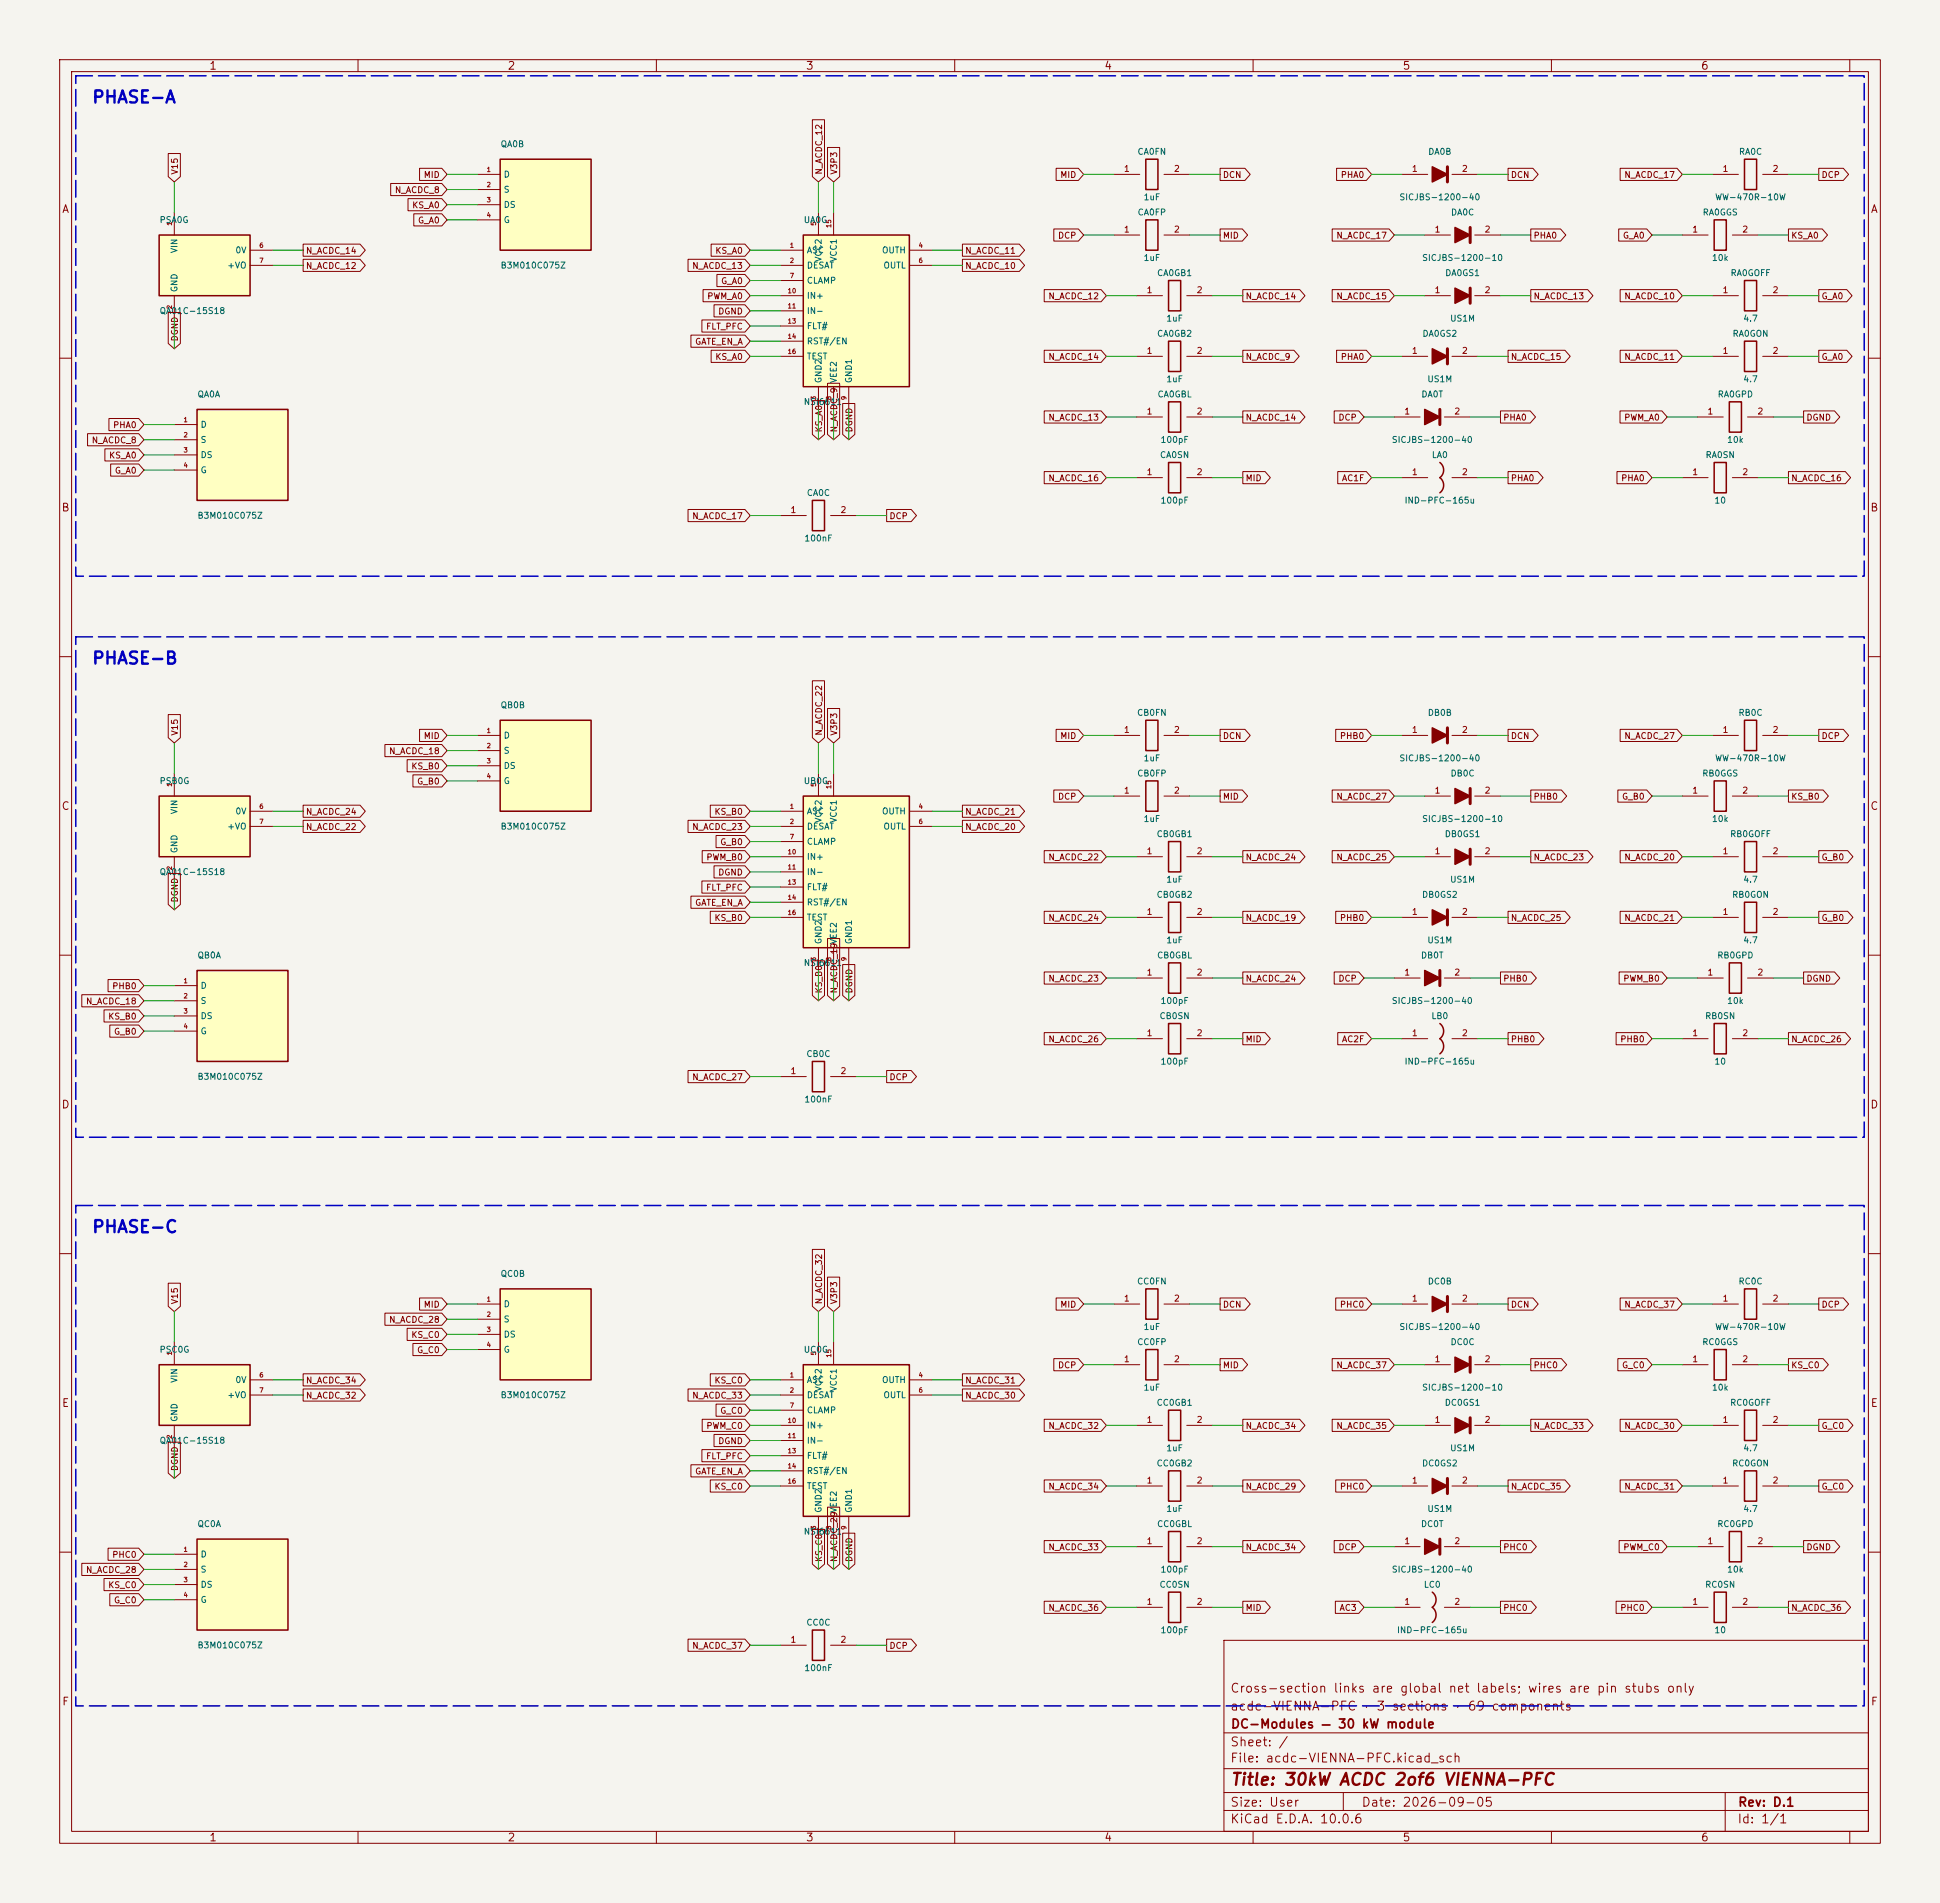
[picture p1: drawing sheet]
<svg xmlns="http://www.w3.org/2000/svg" width="325mm" height="319mm" viewBox="0 0 325 319" stroke-linecap="round" stroke-linejoin="round" font-family="sans-serif">
<defs><g id="words">
<g font-size="2" fill="#0000c2">
<text x="15.3" y="17.8">PHASE-A</text>
<text x="15.3" y="111.8">PHASE-B</text>
<text x="15.3" y="207">PHASE-C</text>
</g>
<text font-size="2" fill="#840000" x="206.1" y="299.6">Title: 30kW ACDC 2of6 VIENNA-PFC</text>
<g font-size="1.5" fill="#840000">
<text x="206.1" y="286.9">acdc-VIENNA-PFC · 3 sections · 69 components</text>
<text x="206.1" y="283.9">Cross-section links are global net labels; wires are pin stubs only</text>
<text x="206.1" y="292.9">Sheet: /</text>
<text x="206.2" y="289.9">DC-Modules — 30 kW module</text>
<text x="206.1" y="295.6">File: acdc-VIENNA-PFC.kicad_sch</text>
<text x="206.1" y="305.8">KiCad E.D.A. 10.0.6</text>
<text x="206.1" y="303">Size: User</text>
<text x="228.1" y="303">Date: 2026-09-05</text>
<text x="291.1" y="305.8">Id: 1/1</text>
<text x="291.2" y="303">Rev: D.1</text>
</g>
<g font-size="1.3" fill="#840000">
<text x="35" y="12">1</text>
<text x="85" y="12">2</text>
<text x="135" y="12">3</text>
<text x="185" y="12">4</text>
<text x="235" y="12">5</text>
<text x="285" y="12">6</text>
<text x="10.3" y="36">A</text>
<text x="313.4" y="36">A</text>
<text x="10.2" y="86">B</text>
<text x="313.3" y="86">B</text>
<text x="10.2" y="136">C</text>
<text x="313.3" y="136">C</text>
<text x="10.2" y="186">D</text>
<text x="313.3" y="186">D</text>
<text x="10.3" y="236">E</text>
<text x="313.4" y="236">E</text>
<text x="10.3" y="286">F</text>
<text x="313.4" y="286">F</text>
<text x="35" y="308.8">1</text>
<text x="85" y="308.8">2</text>
<text x="135" y="308.8">3</text>
<text x="185" y="308.8">4</text>
<text x="235" y="308.8">5</text>
<text x="285" y="308.8">6</text>
</g>
<g font-size="1" fill="#840000">
<text x="30.1" y="29.3" transform="rotate(-90 30.1 29.3)">V15</text>
<text x="138" y="29.3" transform="rotate(-90 138 29.3)">N_ACDC_12</text>
<text x="140.5" y="29.3" transform="rotate(-90 140.5 29.3)">V3P3</text>
<text x="66.1" y="32.6">N_ACDC_8</text>
<text x="69" y="35.1">KS_A0</text>
<text x="70.9" y="30.1">MID</text>
<text x="177.6" y="30.1">MID</text>
<text x="204.8" y="30.1">DCN</text>
<text x="224.6" y="30.1">PHA0</text>
<text x="253.1" y="30.1">DCN</text>
<text x="272.1" y="30.1">N_ACDC_17</text>
<text x="305.2" y="30.1">DCP</text>
<text x="70" y="37.7">G_A0</text>
<text x="177.2" y="40.2">DCP</text>
<text x="204.8" y="40.2">MID</text>
<text x="223.9" y="40.2">N_ACDC_17</text>
<text x="256.9" y="40.2">PHA0</text>
<text x="271.9" y="40.2">G_A0</text>
<text x="300.1" y="40.2">KS_A0</text>
<text x="51.2" y="45.3">N_ACDC_12</text>
<text x="51.2" y="42.8">N_ACDC_14</text>
<text x="115.9" y="45.3">N_ACDC_13</text>
<text x="119.8" y="42.8">KS_A0</text>
<text x="120.8" y="47.8">G_A0</text>
<text x="161.7" y="45.3">N_ACDC_10</text>
<text x="161.7" y="42.8">N_ACDC_11</text>
<text x="118.4" y="50.4">PWM_A0</text>
<text x="120.3" y="52.9">DGND</text>
<text x="175.6" y="50.4">N_ACDC_12</text>
<text x="208.7" y="50.4">N_ACDC_14</text>
<text x="223.9" y="50.4">N_ACDC_15</text>
<text x="256.9" y="50.4">N_ACDC_13</text>
<text x="272.1" y="50.4">N_ACDC_10</text>
<text x="305.2" y="50.4">G_A0</text>
<text x="30.1" y="57.3" transform="rotate(-90 30.1 57.3)">DGND</text>
<text x="116.4" y="58">GATE_EN_A</text>
<text x="118.2" y="55.5">FLT_PFC</text>
<text x="119.8" y="60.5">KS_A0</text>
<text x="175.6" y="60.5">N_ACDC_14</text>
<text x="208.7" y="60.5">N_ACDC_9</text>
<text x="224.6" y="60.5">PHA0</text>
<text x="253.1" y="60.5">N_ACDC_15</text>
<text x="272.1" y="60.5">N_ACDC_11</text>
<text x="305.2" y="60.5">G_A0</text>
<text x="18.9" y="72">PHA0</text>
<text x="175.6" y="70.7">N_ACDC_13</text>
<text x="208.7" y="70.7">N_ACDC_14</text>
<text x="224.2" y="70.7">DCP</text>
<text x="251.8" y="70.7">PHA0</text>
<text x="272.1" y="70.7">PWM_A0</text>
<text x="302.6" y="70.7">DGND</text>
<text x="15.3" y="74.5">N_ACDC_8</text>
<text x="18.2" y="77">KS_A0</text>
<text x="138" y="72.5" transform="rotate(-90 138 72.5)">KS_A0</text>
<text x="140.5" y="72.5" transform="rotate(-90 140.5 72.5)">N_ACDC_9</text>
<text x="143.1" y="72.5" transform="rotate(-90 143.1 72.5)">DGND</text>
<text x="19.2" y="79.6">G_A0</text>
<text x="175.6" y="80.9">N_ACDC_16</text>
<text x="208.7" y="80.9">MID</text>
<text x="224.8" y="80.9">AC1F</text>
<text x="253.1" y="80.9">PHA0</text>
<text x="271.6" y="80.9">PHA0</text>
<text x="300.1" y="80.9">N_ACDC_16</text>
<text x="115.9" y="87.2">N_ACDC_17</text>
<text x="149" y="87.2">DCP</text>
<text x="30.1" y="123.3" transform="rotate(-90 30.1 123.3)">V15</text>
<text x="70.9" y="124">MID</text>
<text x="138" y="123.3" transform="rotate(-90 138 123.3)">N_ACDC_22</text>
<text x="140.5" y="123.3" transform="rotate(-90 140.5 123.3)">V3P3</text>
<text x="177.6" y="124">MID</text>
<text x="204.8" y="124">DCN</text>
<text x="224.5" y="124">PHB0</text>
<text x="253.1" y="124">DCN</text>
<text x="272.1" y="124">N_ACDC_27</text>
<text x="305.2" y="124">DCP</text>
<text x="65.1" y="126.6">N_ACDC_18</text>
<text x="68.8" y="129.1">KS_B0</text>
<text x="69.8" y="131.7">G_B0</text>
<text x="51.2" y="136.7">N_ACDC_24</text>
<text x="119.6" y="136.7">KS_B0</text>
<text x="161.7" y="136.7">N_ACDC_21</text>
<text x="177.2" y="134.2">DCP</text>
<text x="204.8" y="134.2">MID</text>
<text x="223.9" y="134.2">N_ACDC_27</text>
<text x="256.9" y="134.2">PHB0</text>
<text x="271.7" y="134.2">G_B0</text>
<text x="300.1" y="134.2">KS_B0</text>
<text x="51.2" y="139.3">N_ACDC_22</text>
<text x="115.9" y="139.3">N_ACDC_23</text>
<text x="120.6" y="141.8">G_B0</text>
<text x="161.7" y="139.3">N_ACDC_20</text>
<text x="118.2" y="149.4">FLT_PFC</text>
<text x="118.3" y="144.4">PWM_B0</text>
<text x="120.3" y="146.9">DGND</text>
<text x="175.6" y="144.4">N_ACDC_22</text>
<text x="208.7" y="144.4">N_ACDC_24</text>
<text x="223.9" y="144.4">N_ACDC_25</text>
<text x="256.9" y="144.4">N_ACDC_23</text>
<text x="272.1" y="144.4">N_ACDC_20</text>
<text x="305.2" y="144.4">G_B0</text>
<text x="30.1" y="151.3" transform="rotate(-90 30.1 151.3)">DGND</text>
<text x="116.4" y="152">GATE_EN_A</text>
<text x="119.6" y="154.5">KS_B0</text>
<text x="175.6" y="154.5">N_ACDC_24</text>
<text x="208.7" y="154.5">N_ACDC_19</text>
<text x="224.5" y="154.5">PHB0</text>
<text x="253.1" y="154.5">N_ACDC_25</text>
<text x="272.1" y="154.5">N_ACDC_21</text>
<text x="305.2" y="154.5">G_B0</text>
<text x="18.7" y="165.9">PHB0</text>
<text x="138" y="166.5" transform="rotate(-90 138 166.5)">KS_B0</text>
<text x="140.5" y="166.5" transform="rotate(-90 140.5 166.5)">N_ACDC_19VEE2</text>
<text x="143.1" y="166.5" transform="rotate(-90 143.1 166.5)">DGND</text>
<text x="175.6" y="164.7">N_ACDC_23</text>
<text x="208.7" y="164.7">N_ACDC_24</text>
<text x="224.2" y="164.7">DCP</text>
<text x="251.8" y="164.7">PHB0</text>
<text x="272" y="164.7">PWM_B0</text>
<text x="302.6" y="164.7">DGND</text>
<text x="14.3" y="168.5">N_ACDC_18</text>
<text x="18" y="171">KS_B0</text>
<text x="19" y="173.6">G_B0</text>
<text x="175.6" y="174.8">N_ACDC_26</text>
<text x="208.7" y="174.8">MID</text>
<text x="224.8" y="174.8">AC2F</text>
<text x="253.1" y="174.8">PHB0</text>
<text x="271.5" y="174.8">PHB0</text>
<text x="300.1" y="174.8">N_ACDC_26</text>
<text x="115.9" y="181.2">N_ACDC_27</text>
<text x="149" y="181.2">DCP</text>
<text x="30.1" y="218.6" transform="rotate(-90 30.1 218.6)">V15</text>
<text x="65.1" y="221.8">N_ACDC_28</text>
<text x="70.9" y="219.3">MID</text>
<text x="138" y="218.6" transform="rotate(-90 138 218.6)">N_ACDC_32</text>
<text x="140.5" y="218.6" transform="rotate(-90 140.5 218.6)">V3P3</text>
<text x="177.6" y="219.3">MID</text>
<text x="204.8" y="219.3">DCN</text>
<text x="224.5" y="219.3">PHC0</text>
<text x="253.1" y="219.3">DCN</text>
<text x="272.1" y="219.3">N_ACDC_37</text>
<text x="305.2" y="219.3">DCP</text>
<text x="68.8" y="224.4">KS_C0</text>
<text x="69.8" y="226.9">G_C0</text>
<text x="51.2" y="232">N_ACDC_34</text>
<text x="119.6" y="232">KS_C0</text>
<text x="161.7" y="232">N_ACDC_31</text>
<text x="177.2" y="229.4">DCP</text>
<text x="204.8" y="229.4">MID</text>
<text x="223.9" y="229.4">N_ACDC_37</text>
<text x="256.9" y="229.4">PHC0</text>
<text x="271.7" y="229.4">G_C0</text>
<text x="300.1" y="229.4">KS_C0</text>
<text x="51.2" y="234.5">N_ACDC_32</text>
<text x="115.9" y="234.5">N_ACDC_33</text>
<text x="118.3" y="239.6">PWM_C0</text>
<text x="120.6" y="237.1">G_C0</text>
<text x="161.7" y="234.5">N_ACDC_30</text>
<text x="175.6" y="239.6">N_ACDC_32</text>
<text x="208.7" y="239.6">N_ACDC_34</text>
<text x="223.9" y="239.6">N_ACDC_35</text>
<text x="256.9" y="239.6">N_ACDC_33</text>
<text x="272.1" y="239.6">N_ACDC_30</text>
<text x="305.2" y="239.6">G_C0</text>
<text x="118.2" y="244.7">FLT_PFC</text>
<text x="120.3" y="242.1">DGND</text>
<text x="30.1" y="246.5" transform="rotate(-90 30.1 246.5)">DGND</text>
<text x="116.4" y="247.2">GATE_EN_A</text>
<text x="119.6" y="249.8">KS_C0</text>
<text x="175.6" y="249.8">N_ACDC_34</text>
<text x="208.7" y="249.8">N_ACDC_29</text>
<text x="224.5" y="249.8">PHC0</text>
<text x="253.1" y="249.8">N_ACDC_35</text>
<text x="272.1" y="249.8">N_ACDC_31</text>
<text x="305.2" y="249.8">G_C0</text>
<text x="14.3" y="263.7">N_ACDC_28</text>
<text x="18.7" y="261.2">PHC0</text>
<text x="138" y="261.7" transform="rotate(-90 138 261.7)">KS_C0</text>
<text x="140.5" y="261.7" transform="rotate(-90 140.5 261.7)">N_ACDC_29VEE2</text>
<text x="143.1" y="261.7" transform="rotate(-90 143.1 261.7)">DGND</text>
<text x="175.6" y="259.9">N_ACDC_33</text>
<text x="208.7" y="259.9">N_ACDC_34</text>
<text x="224.2" y="259.9">DCP</text>
<text x="251.8" y="259.9">PHC0</text>
<text x="272" y="259.9">PWM_C0</text>
<text x="302.6" y="259.9">DGND</text>
<text x="18" y="266.3">KS_C0</text>
<text x="19" y="268.8">G_C0</text>
<text x="175.6" y="270.1">N_ACDC_36</text>
<text x="208.7" y="270.1">MID</text>
<text x="224.4" y="270.1">AC3</text>
<text x="251.8" y="270.1">PHC0</text>
<text x="271.5" y="270.1">PHC0</text>
<text x="300.1" y="270.1">N_ACDC_36</text>
<text x="115.9" y="276.4">N_ACDC_37</text>
<text x="149" y="276.4">DCP</text>
</g>
<g font-size="1" fill="#006464">
<text x="83.8" y="24.9">QA0B</text>
<text x="84.3" y="30">D</text>
<text x="190.5" y="26.2">CA0FN</text>
<text x="239.3" y="26.2">DA0B</text>
<text x="291.3" y="26.2">RA0C</text>
<text x="84.3" y="32.5">S</text>
<text x="84.3" y="35.1">DS</text>
<text x="191.6" y="33.8">1uF</text>
<text x="234.4" y="33.8">SICJBS-1200-40</text>
<text x="287.3" y="33.8">WW-470R-10W</text>
<text x="26.7" y="37.6">PSA0G</text>
<text x="84.3" y="37.6">G</text>
<text x="134.6" y="37.6">UA0G</text>
<text x="190.6" y="36.3">CA0FP</text>
<text x="243.1" y="36.3">DA0C</text>
<text x="285.3" y="36.3">RA0GGS</text>
<text x="30" y="42.5" transform="rotate(-90 30 42.5)">VIN</text>
<text x="38" y="45.2">+VO</text>
<text x="39.4" y="42.7">0V</text>
<text x="83.8" y="45.2">B3M010C075Z</text>
<text x="135.1" y="42.7">ASC</text>
<text x="135.1" y="45.2">DESAT</text>
<text x="135.1" y="47.8">CLAMP</text>
<text x="137.9" y="44" transform="rotate(-90 137.9 44)">VCC2</text>
<text x="140.5" y="44" transform="rotate(-90 140.5 44)">VCC1</text>
<text x="147.7" y="42.7">OUTH</text>
<text x="148" y="45.2">OUTL</text>
<text x="191.6" y="43.9">1uF</text>
<text x="193.8" y="46.5">CA0GB1</text>
<text x="238.2" y="43.9">SICJBS-1200-10</text>
<text x="242.1" y="46.5">DA0GS1</text>
<text x="286.8" y="43.9">10k</text>
<text x="289.9" y="46.5">RA0GOFF</text>
<text x="26.7" y="52.8">QA01C-15S18</text>
<text x="30" y="49" transform="rotate(-90 30 49)">GND</text>
<text x="135.1" y="50.3">IN+</text>
<text x="135.1" y="52.8">IN-</text>
<text x="135.1" y="55.4">FLT#</text>
<text x="135.1" y="57.9">RST#/EN</text>
<text x="193.8" y="56.6">CA0GB2</text>
<text x="195.4" y="54.1">1uF</text>
<text x="238.3" y="56.6">DA0GS2</text>
<text x="242.9" y="54.1">US1M</text>
<text x="290.3" y="56.6">RA0GON</text>
<text x="292.1" y="54.1">4.7</text>
<text x="135.1" y="60.5">TEST</text>
<text x="137.9" y="64.3" transform="rotate(-90 137.9 64.3)">GND2</text>
<text x="140.5" y="64.3" transform="rotate(-90 140.5 64.3)">VEE2</text>
<text x="143" y="64.3" transform="rotate(-90 143 64.3)">GND1</text>
<text x="195.4" y="64.3">1uF</text>
<text x="239.1" y="64.3">US1M</text>
<text x="292.1" y="64.3">4.7</text>
<text x="33" y="66.8">QA0A</text>
<text x="33.5" y="71.9">D</text>
<text x="134.6" y="68.1">NSI6611</text>
<text x="193.9" y="66.8">CA0GBL</text>
<text x="238.1" y="66.8">DA0T</text>
<text x="287.8" y="66.8">RA0GPD</text>
<text x="33.5" y="74.4">S</text>
<text x="33.5" y="77">DS</text>
<text x="194.3" y="77">CA0SN</text>
<text x="194.4" y="74.4">100pF</text>
<text x="233.2" y="74.4">SICJBS-1200-40</text>
<text x="239.9" y="77">LA0</text>
<text x="285.7" y="77">RA0SN</text>
<text x="289.3" y="74.4">10k</text>
<text x="33.5" y="79.5">G</text>
<text x="135.1" y="83.3">CA0C</text>
<text x="33" y="87.1">B3M010C075Z</text>
<text x="194.4" y="84.6">100pF</text>
<text x="235.3" y="84.6">IND-PFC-165u</text>
<text x="287.2" y="84.6">10</text>
<text x="134.7" y="90.9">100nF</text>
<text x="83.8" y="118.9">QB0B</text>
<text x="84.3" y="124">D</text>
<text x="190.5" y="120.1">CB0FN</text>
<text x="239.2" y="120.1">DB0B</text>
<text x="291.3" y="120.1">RB0C</text>
<text x="26.7" y="131.6">PSB0G</text>
<text x="84.3" y="126.5">S</text>
<text x="84.3" y="129">DS</text>
<text x="84.3" y="131.6">G</text>
<text x="134.6" y="131.6">UB0G</text>
<text x="190.5" y="130.3">CB0FP</text>
<text x="191.6" y="127.8">1uF</text>
<text x="234.4" y="127.8">SICJBS-1200-40</text>
<text x="243" y="130.3">DB0C</text>
<text x="285.2" y="130.3">RB0GGS</text>
<text x="287.3" y="127.8">WW-470R-10W</text>
<text x="30" y="136.5" transform="rotate(-90 30 136.5)">VIN</text>
<text x="39.4" y="136.7">0V</text>
<text x="135.1" y="136.7">ASC</text>
<text x="137.9" y="137.9" transform="rotate(-90 137.9 137.9)">VCC2</text>
<text x="140.5" y="137.9" transform="rotate(-90 140.5 137.9)">VCC1</text>
<text x="147.7" y="136.7">OUTH</text>
<text x="191.6" y="137.9">1uF</text>
<text x="238.2" y="137.9">SICJBS-1200-10</text>
<text x="286.8" y="137.9">10k</text>
<text x="30" y="143" transform="rotate(-90 30 143)">GND</text>
<text x="38" y="139.2">+VO</text>
<text x="83.8" y="139.2">B3M010C075Z</text>
<text x="135.1" y="139.2">DESAT</text>
<text x="135.1" y="141.7">CLAMP</text>
<text x="148" y="139.2">OUTL</text>
<text x="193.7" y="140.5">CB0GB1</text>
<text x="242" y="140.5">DB0GS1</text>
<text x="289.9" y="140.5">RB0GOFF</text>
<text x="26.7" y="146.8">QA01C-15S18</text>
<text x="135.1" y="144.3">IN+</text>
<text x="135.1" y="146.8">IN-</text>
<text x="135.1" y="149.4">FLT#</text>
<text x="195.4" y="148.1">1uF</text>
<text x="242.9" y="148.1">US1M</text>
<text x="292.1" y="148.1">4.7</text>
<text x="135.1" y="151.9">RST#/EN</text>
<text x="135.1" y="154.4">TEST</text>
<text x="193.7" y="150.6">CB0GB2</text>
<text x="238.2" y="150.6">DB0GS2</text>
<text x="290.2" y="150.6">RB0GON</text>
<text x="33" y="160.8">QB0A</text>
<text x="137.9" y="158.2" transform="rotate(-90 137.9 158.2)">GND2</text>
<text x="143" y="158.2" transform="rotate(-90 143 158.2)">GND1</text>
<text x="193.8" y="160.8">CB0GBL</text>
<text x="195.4" y="158.2">1uF</text>
<text x="238" y="160.8">DB0T</text>
<text x="239.1" y="158.2">US1M</text>
<text x="287.7" y="160.8">RB0GPD</text>
<text x="292.1" y="158.2">4.7</text>
<text x="33.5" y="165.9">D</text>
<text x="134.6" y="162.1">NSI6611</text>
<text x="33.5" y="168.4">S</text>
<text x="33.5" y="170.9">DS</text>
<text x="33.5" y="173.5">G</text>
<text x="194.2" y="170.9">CB0SN</text>
<text x="194.4" y="168.4">100pF</text>
<text x="233.2" y="168.4">SICJBS-1200-40</text>
<text x="239.8" y="170.9">LB0</text>
<text x="285.7" y="170.9">RB0SN</text>
<text x="289.3" y="168.4">10k</text>
<text x="135.1" y="177.3">CB0C</text>
<text x="194.4" y="178.6">100pF</text>
<text x="235.3" y="178.6">IND-PFC-165u</text>
<text x="287.2" y="178.6">10</text>
<text x="33" y="181.1">B3M010C075Z</text>
<text x="134.7" y="184.9">100nF</text>
<text x="83.8" y="214.1">QC0B</text>
<text x="190.5" y="215.4">CC0FN</text>
<text x="239.2" y="215.4">DC0B</text>
<text x="291.3" y="215.4">RC0C</text>
<text x="84.3" y="219.2">D</text>
<text x="84.3" y="221.7">S</text>
<text x="26.7" y="226.8">PSC0G</text>
<text x="84.3" y="224.3">DS</text>
<text x="84.3" y="226.8">G</text>
<text x="134.6" y="226.8">UC0G</text>
<text x="190.5" y="225.6">CC0FP</text>
<text x="191.6" y="223">1uF</text>
<text x="234.4" y="223">SICJBS-1200-40</text>
<text x="243" y="225.6">DC0C</text>
<text x="285.2" y="225.6">RC0GGS</text>
<text x="287.3" y="223">WW-470R-10W</text>
<text x="30" y="231.7" transform="rotate(-90 30 231.7)">VIN</text>
<text x="39.4" y="231.9">0V</text>
<text x="135.1" y="231.9">ASC</text>
<text x="137.9" y="233.2" transform="rotate(-90 137.9 233.2)">VCC2</text>
<text x="140.5" y="233.2" transform="rotate(-90 140.5 233.2)">VCC1</text>
<text x="147.7" y="231.9">OUTH</text>
<text x="191.6" y="233.2">1uF</text>
<text x="238.2" y="233.2">SICJBS-1200-10</text>
<text x="286.8" y="233.2">10k</text>
<text x="30" y="238.3" transform="rotate(-90 30 238.3)">GND</text>
<text x="38" y="234.4">+VO</text>
<text x="83.8" y="234.4">B3M010C075Z</text>
<text x="135.1" y="234.4">DESAT</text>
<text x="135.1" y="237">CLAMP</text>
<text x="135.1" y="239.5">IN+</text>
<text x="148" y="234.4">OUTL</text>
<text x="193.7" y="235.7">CC0GB1</text>
<text x="242" y="235.7">DC0GS1</text>
<text x="289.9" y="235.7">RC0GOFF</text>
<text x="26.7" y="242.1">QA01C-15S18</text>
<text x="135.1" y="242.1">IN-</text>
<text x="135.1" y="244.6">FLT#</text>
<text x="193.7" y="245.9">CC0GB2</text>
<text x="195.4" y="243.3">1uF</text>
<text x="238.2" y="245.9">DC0GS2</text>
<text x="242.9" y="243.3">US1M</text>
<text x="290.2" y="245.9">RC0GON</text>
<text x="292.1" y="243.3">4.7</text>
<text x="135.1" y="247.1">RST#/EN</text>
<text x="135.1" y="249.7">TEST</text>
<text x="33" y="256">QC0A</text>
<text x="134.6" y="257.3">NSI6611</text>
<text x="137.9" y="253.5" transform="rotate(-90 137.9 253.5)">GND2</text>
<text x="143" y="253.5" transform="rotate(-90 143 253.5)">GND1</text>
<text x="193.8" y="256">CC0GBL</text>
<text x="195.4" y="253.5">1uF</text>
<text x="238" y="256">DC0T</text>
<text x="239.1" y="253.5">US1M</text>
<text x="287.7" y="256">RC0GPD</text>
<text x="292.1" y="253.5">4.7</text>
<text x="33.5" y="261.1">D</text>
<text x="33.5" y="263.7">S</text>
<text x="194.4" y="263.7">100pF</text>
<text x="233.2" y="263.7">SICJBS-1200-40</text>
<text x="289.3" y="263.7">10k</text>
<text x="33.5" y="266.2">DS</text>
<text x="33.5" y="268.7">G</text>
<text x="194.2" y="266.2">CC0SN</text>
<text x="238.5" y="266.2">LC0</text>
<text x="285.7" y="266.2">RC0SN</text>
<text x="135.1" y="272.5">CC0C</text>
<text x="194.4" y="273.8">100pF</text>
<text x="234" y="273.8">IND-PFC-165u</text>
<text x="287.2" y="273.8">10</text>
<text x="33" y="276.4">B3M010C075Z</text>
<text x="134.7" y="280.2">100nF</text>
</g>
<g font-size="1" fill="#a90000">
<text x="188.3" y="29">1</text>
<text x="196.6" y="29">2</text>
<text x="236.5" y="29">1</text>
<text x="244.9" y="29">2</text>
<text x="288.6" y="29">1</text>
<text x="297" y="29">2</text>
<text x="188.3" y="39.2">1</text>
<text x="196.6" y="39.2">2</text>
<text x="240.3" y="39.2">1</text>
<text x="248.7" y="39.2">2</text>
<text x="283.5" y="39.2">1</text>
<text x="291.9" y="39.2">2</text>
<text x="192.1" y="49.3">1</text>
<text x="200.5" y="49.3">2</text>
<text x="240.3" y="49.3">1</text>
<text x="248.7" y="49.3">2</text>
<text x="288.6" y="49.3">1</text>
<text x="297" y="49.3">2</text>
<text x="192.1" y="59.5">1</text>
<text x="200.5" y="59.5">2</text>
<text x="236.5" y="59.5">1</text>
<text x="244.9" y="59.5">2</text>
<text x="288.6" y="59.5">1</text>
<text x="297" y="59.5">2</text>
<text x="192.1" y="69.7">1</text>
<text x="200.5" y="69.7">2</text>
<text x="235.3" y="69.7">1</text>
<text x="243.6" y="69.7">2</text>
<text x="286.1" y="69.7">1</text>
<text x="294.4" y="69.7">2</text>
<text x="192.1" y="79.8">1</text>
<text x="200.5" y="79.8">2</text>
<text x="236.5" y="79.8">1</text>
<text x="244.9" y="79.8">2</text>
<text x="283.5" y="79.8">1</text>
<text x="291.9" y="79.8">2</text>
<text x="132.4" y="86.2">1</text>
<text x="140.8" y="86.2">2</text>
<text x="188.3" y="123">1</text>
<text x="196.6" y="123">2</text>
<text x="236.5" y="123">1</text>
<text x="244.9" y="123">2</text>
<text x="288.6" y="123">1</text>
<text x="297" y="123">2</text>
<text x="188.3" y="133.2">1</text>
<text x="196.6" y="133.2">2</text>
<text x="240.3" y="133.2">1</text>
<text x="248.7" y="133.2">2</text>
<text x="283.5" y="133.2">1</text>
<text x="291.9" y="133.2">2</text>
<text x="192.1" y="143.3">1</text>
<text x="200.5" y="143.3">2</text>
<text x="240.3" y="143.3">1</text>
<text x="248.7" y="143.3">2</text>
<text x="288.6" y="143.3">1</text>
<text x="297" y="143.3">2</text>
<text x="192.1" y="153.5">1</text>
<text x="200.5" y="153.5">2</text>
<text x="236.5" y="153.5">1</text>
<text x="244.9" y="153.5">2</text>
<text x="288.6" y="153.5">1</text>
<text x="297" y="153.5">2</text>
<text x="192.1" y="163.6">1</text>
<text x="200.5" y="163.6">2</text>
<text x="235.3" y="163.6">1</text>
<text x="243.6" y="163.6">2</text>
<text x="286.1" y="163.6">1</text>
<text x="294.4" y="163.6">2</text>
<text x="192.1" y="173.8">1</text>
<text x="200.5" y="173.8">2</text>
<text x="236.5" y="173.8">1</text>
<text x="244.9" y="173.8">2</text>
<text x="283.5" y="173.8">1</text>
<text x="291.9" y="173.8">2</text>
<text x="132.4" y="180.2">1</text>
<text x="140.8" y="180.2">2</text>
<text x="188.3" y="218.3">1</text>
<text x="196.6" y="218.3">2</text>
<text x="236.5" y="218.3">1</text>
<text x="244.9" y="218.3">2</text>
<text x="288.6" y="218.3">1</text>
<text x="297" y="218.3">2</text>
<text x="188.3" y="228.4">1</text>
<text x="196.6" y="228.4">2</text>
<text x="240.3" y="228.4">1</text>
<text x="248.7" y="228.4">2</text>
<text x="283.5" y="228.4">1</text>
<text x="291.9" y="228.4">2</text>
<text x="192.1" y="238.6">1</text>
<text x="200.5" y="238.6">2</text>
<text x="240.3" y="238.6">1</text>
<text x="248.7" y="238.6">2</text>
<text x="288.6" y="238.6">1</text>
<text x="297" y="238.6">2</text>
<text x="192.1" y="248.7">1</text>
<text x="200.5" y="248.7">2</text>
<text x="236.5" y="248.7">1</text>
<text x="244.9" y="248.7">2</text>
<text x="288.6" y="248.7">1</text>
<text x="297" y="248.7">2</text>
<text x="192.1" y="258.9">1</text>
<text x="200.5" y="258.9">2</text>
<text x="235.3" y="258.9">1</text>
<text x="243.6" y="258.9">2</text>
<text x="286.1" y="258.9">1</text>
<text x="294.4" y="258.9">2</text>
<text x="192.1" y="269.1">1</text>
<text x="200.5" y="269.1">2</text>
<text x="235.3" y="269.1">1</text>
<text x="243.6" y="269.1">2</text>
<text x="283.5" y="269.1">1</text>
<text x="291.9" y="269.1">2</text>
<text x="132.4" y="275.4">1</text>
<text x="140.8" y="275.4">2</text>
</g>
<g font-size=".8" fill="#a90000">
<text x="81.5" y="29">1</text>
<text x="81.5" y="31.5">2</text>
<text x="81.5" y="34.1">3</text>
<text x="29" y="37.9" transform="rotate(-90 29 37.9)">1</text>
<text x="43.4" y="41.7">6</text>
<text x="81.5" y="36.6">4</text>
<text x="132.3" y="41.7">1</text>
<text x="136.9" y="37.9" transform="rotate(-90 136.9 37.9)">5</text>
<text x="139.5" y="38.3" transform="rotate(-90 139.5 38.3)">15</text>
<text x="153.9" y="41.7">4</text>
<text x="43.4" y="44.2">7</text>
<text x="132.3" y="44.2">2</text>
<text x="132.3" y="46.8">7</text>
<text x="153.9" y="44.2">6</text>
<text x="29" y="51.9" transform="rotate(-90 29 51.9)">2</text>
<text x="131.9" y="49.3">10</text>
<text x="131.9" y="51.8">11</text>
<text x="131.9" y="54.4">13</text>
<text x="131.9" y="56.9">14</text>
<text x="131.9" y="59.5">16</text>
<text x="30.7" y="70.9">1</text>
<text x="136.9" y="67.1" transform="rotate(-90 136.9 67.1)">3</text>
<text x="139.5" y="67.1" transform="rotate(-90 139.5 67.1)">8</text>
<text x="142" y="67.1" transform="rotate(-90 142 67.1)">9</text>
<text x="30.7" y="73.4">2</text>
<text x="30.7" y="76">3</text>
<text x="30.7" y="78.5">4</text>
<text x="81.5" y="123">1</text>
<text x="81.5" y="125.5">2</text>
<text x="29" y="131.9" transform="rotate(-90 29 131.9)">1</text>
<text x="81.5" y="128">3</text>
<text x="81.5" y="130.6">4</text>
<text x="136.9" y="131.9" transform="rotate(-90 136.9 131.9)">5</text>
<text x="43.4" y="135.7">6</text>
<text x="132.3" y="135.7">1</text>
<text x="139.5" y="132.2" transform="rotate(-90 139.5 132.2)">15</text>
<text x="153.9" y="135.7">4</text>
<text x="43.4" y="138.2">7</text>
<text x="131.9" y="143.3">10</text>
<text x="132.3" y="138.2">2</text>
<text x="132.3" y="140.7">7</text>
<text x="153.9" y="138.2">6</text>
<text x="29" y="145.9" transform="rotate(-90 29 145.9)">2</text>
<text x="131.9" y="145.8">11</text>
<text x="131.9" y="148.4">13</text>
<text x="131.9" y="150.9">14</text>
<text x="131.9" y="153.4">16</text>
<text x="136.9" y="161.1" transform="rotate(-90 136.9 161.1)">3</text>
<text x="139.5" y="161.1" transform="rotate(-90 139.5 161.1)">8</text>
<text x="142" y="161.1" transform="rotate(-90 142 161.1)">9</text>
<text x="30.7" y="164.9">1</text>
<text x="30.7" y="167.4">2</text>
<text x="30.7" y="170">3</text>
<text x="30.7" y="172.5">4</text>
<text x="81.5" y="218.2">1</text>
<text x="81.5" y="220.8">2</text>
<text x="29" y="227.1" transform="rotate(-90 29 227.1)">1</text>
<text x="81.5" y="223.3">3</text>
<text x="81.5" y="225.8">4</text>
<text x="136.9" y="227.1" transform="rotate(-90 136.9 227.1)">5</text>
<text x="139.5" y="227.5" transform="rotate(-90 139.5 227.5)">15</text>
<text x="43.4" y="230.9">6</text>
<text x="43.4" y="233.5">7</text>
<text x="132.3" y="230.9">1</text>
<text x="132.3" y="233.5">2</text>
<text x="153.9" y="230.9">4</text>
<text x="153.9" y="233.5">6</text>
<text x="131.9" y="238.5">10</text>
<text x="132.3" y="236">7</text>
<text x="29" y="241.1" transform="rotate(-90 29 241.1)">2</text>
<text x="131.9" y="241.1">11</text>
<text x="131.9" y="243.6">13</text>
<text x="131.9" y="246.2">14</text>
<text x="131.9" y="248.7">16</text>
<text x="136.9" y="256.3" transform="rotate(-90 136.9 256.3)">3</text>
<text x="139.5" y="256.3" transform="rotate(-90 139.5 256.3)">8</text>
<text x="142" y="256.3" transform="rotate(-90 142 256.3)">9</text>
<text x="30.7" y="260.1">1</text>
<text x="30.7" y="262.7">2</text>
<text x="30.7" y="265.2">3</text>
<text x="30.7" y="267.7">4</text>
</g>
</g></defs>
<path d="M0 0h325.1v318.8h-325.1z" fill="#f5f4ef" stroke="#f5f4ef" stroke-width=".17"/>
<g fill="none" stroke="#840000" stroke-width=".17">
<path d="M10 10h305.1v298.8h-305.1zM12 12h301.1v294.8h-301.1zM60 10v2M110 10v2M160 10v2M210 10v2M260 10v2M310 10v2M234.9 29.2h4.4M238.8 39.4h4.3M243.3 29.2h4.3M247.1 39.4h4.4"/>
<path d="M281.9 39.4h4.4M287 29.2h4.3M290.3 39.4h4.3M295.4 29.2h4.3M10 60h2M234.9 59.7h4.4M238.8 49.5h4.3M243.3 59.7h4.3M247.1 49.5h4.4M287 49.5h4.3M295.4 49.5h4.3M313.1 60h2"/>
<path d="M190.5 69.8h4.3M198.9 69.8h4.3M233.7 69.8h4.3M242.1 69.8h4.3M284.5 69.8h4.3M292.9 69.8h4.3M190.5 80h4.3M198.9 80h4.3M234.9 80h4.4M243.3 80h4.3M281.9 80h4.4M290.3 80h4.3"/>
<path d="M10 110h2M313.1 110h2M186.7 133.3h4.3M186.7 123.2h4.3M195.1 133.3h4.3M195.1 123.2h4.3M234.9 123.2h4.4M238.8 133.3h4.3M243.3 123.2h4.3M247.1 133.3h4.4M281.9 133.3h4.4M287 123.2h4.3"/>
<path d="M290.3 133.3h4.3M295.4 123.2h4.3M10 160h2M190.5 153.7h4.3M190.5 143.5h4.3M198.9 153.7h4.3M198.9 143.5h4.3M234.9 153.7h4.4M238.8 143.5h4.3M243.3 153.7h4.3M247.1 143.5h4.4M287 153.7h4.3"/>
<path d="M287 143.5h4.3M295.4 153.7h4.3M295.4 143.5h4.3M313.1 160h2M190.5 163.8h4.3M190.5 174h4.3M198.9 163.8h4.3M198.9 174h4.3M233.7 163.8h4.3M242.1 163.8h4.3M284.5 163.8h4.3M292.9 163.8h4.3"/>
<path d="M130.8 180.3h4.3M139.2 180.3h4.3M10 210h2M186.7 218.4h4.3M195.1 218.4h4.3M313.1 210h2M10 260h2M313.1 260h2M205.1 274.8h108v32h-108zM233.7 269.2h4.3M242.1 269.2h4.3M205.1 296.3h108"/>
<path d="M205.1 290.3h108M60 306.8v2M110 306.8v2M160 306.8v2M205.1 303.3h108M205.1 300.3h108M210 306.8v2M225.1 300.3v3M260 306.8v2M289.1 300.3v6.5M310 306.8v2"/>
</g>
<g fill="none" stroke="#840000" stroke-width=".25">
<path d="M287.3 36.8h2v5.1h-2zM292.4 26.7h2v5h-2zM292.4 47h2v5.1h-2zM195.8 67.3h2.1v5.1h-2.1zM195.8 77.5h2.1v5h-2.1zM241.3 77.5a1.59 1.59 0 0 1 0 2.5 1.59 1.59 0 0 1 0 2.5M287.3 77.5h2v5h-2zM289.8 67.3h2v5.1h-2zM192 120.6h2.1v5.1h-2.1zM192 130.8h2.1v5.1h-2.1zM287.3 130.8h2v5.1h-2zM292.4 120.6h2v5.1h-2z"/>
<path d="M195.8 151.1h2.1v5.1h-2.1zM195.8 141h2.1v5h-2.1zM292.4 151.1h2v5.1h-2zM292.4 141h2v5h-2zM136.1 177.8h2.1v5.1h-2.1zM195.8 161.3h2.1v5.1h-2.1zM195.8 171.4h2.1v5.1h-2.1zM289.8 161.3h2v5.1h-2zM192 215.9h2.1v5.1h-2.1zM240 266.7a1.59 1.59 0 0 1 0 2.5 1.59 1.59 0 0 1 0 2.6"/>
</g>
<g fill="#840000" stroke="#840000" stroke-width=".25">
<path d="M243.8 38.1l2.6 1.3-2.6 1.2z"/>
<path d="M240 27.9l2.6 1.3-2.6 1.3z"/>
<path d="M243.8 48.3l2.6 1.2-2.6 1.3z"/>
<path d="M240 58.4l2.6 1.3-2.6 1.3z"/>
<path d="M238.8 68.6l2.5 1.2-2.5 1.3z"/>
<path d="M243.8 132.1l2.6 1.2-2.6 1.3z"/>
<path d="M240 121.9l2.6 1.3-2.6 1.3z"/>
<path d="M238.8 162.6l2.5 1.2-2.5 1.3z"/>
<path d="M240 152.4l2.6 1.3-2.6 1.2z"/>
<path d="M243.8 142.2l2.6 1.3-2.6 1.3z"/>
</g>
<path d="M242.6 27.9v2.6M246.4 38.1v2.5M242.6 58.4v2.6M246.4 48.3v2.5M241.3 68.6v2.5M242.6 121.9v2.6M246.4 132.1v2.5M242.6 152.4v2.5M246.4 142.2v2.6M241.3 162.6v2.5" fill="none" stroke="#840000" stroke-width=".51"/>
<path d="M134.6 133.3h17.8v25.4h-17.8z" fill="#ffffc2"/>
<path d="M134.6 133.3h17.8v25.4h-17.8z" fill="none" stroke="#840000" stroke-width=".25"/>
<g fill="none" stroke="#840000" stroke-width=".17">
<path d="M130.8 135.9h3.8M130.8 138.4h3.8M137.2 129.5v3.8M139.7 129.5v3.8M152.4 135.9h3.8M152.4 138.4h3.8M130.8 141h3.8M130.8 143.5h3.8M130.8 146h3.8M130.8 148.6h3.8M130.8 151.1h3.8M130.8 153.7h3.8"/>
<path d="M137.2 158.7v3.9M139.7 158.7v3.9M142.2 158.7v3.9"/>
</g>
<path d="M134.6 39.4h17.8v25.4h-17.8z" fill="#ffffc2"/>
<path d="M134.6 39.4h17.8v25.4h-17.8zM136.1 83.8h2.1v5.1h-2.1zM287.3 171.4h2v5.1h-2zM292.4 215.9h2v5.1h-2z" fill="none" stroke="#840000" stroke-width=".25"/>
<g fill="none" stroke="#840000" stroke-width=".17">
<path d="M137.2 35.6v3.8M139.7 35.6v3.8M130.8 41.9h3.8M130.8 44.4h3.8M130.8 47h3.8M130.8 49.5h3.8M130.8 52.1h3.8M130.8 54.6h3.8M130.8 57.1h3.8M130.8 59.7h3.8M152.4 41.9h3.8M152.4 44.4h3.8"/>
<path d="M137.2 64.8v3.8M139.7 64.8v3.8M142.2 64.8v3.8M130.8 86.4h4.3M139.2 86.4h4.3M281.9 174h4.4M290.3 174h4.3M287 218.4h4.3M295.4 218.4h4.3"/>
</g>
<path d="M83.8 120.6h15.3v15.3h-15.3z" fill="#ffffc2"/>
<path d="M195.8 47h2.1v5.1h-2.1zM195.8 57.1h2.1v5.1h-2.1zM83.8 120.6h15.3v15.3h-15.3zM287.3 226.1h2v5h-2z" fill="none" stroke="#840000" stroke-width=".25"/>
<path d="M190.5 49.5h4.3M190.5 59.7h4.3M198.9 49.5h4.3M198.9 59.7h4.3M80 123.2h3.8M80 125.7h3.8M80 128.3h3.8M80 130.8h3.8M281.9 228.6h4.4M290.3 228.6h4.3" fill="none" stroke="#840000" stroke-width=".17"/>
<path d="M33 68.6h15.3v15.2h-15.3z" fill="#ffffc2"/>
<path d="M33 68.6h15.3v15.2h-15.3z" fill="none" stroke="#840000" stroke-width=".25"/>
<path d="M29.2 71.1h3.8M29.2 73.7h3.8M29.2 76.2h3.8M29.2 78.7h3.8" fill="none" stroke="#840000" stroke-width=".17"/>
<path d="M33 162.6h15.3v15.2h-15.3z" fill="#ffffc2"/>
<path d="M192 36.8h2.1v5.1h-2.1zM192 26.7h2.1v5h-2.1zM33 162.6h15.3v15.2h-15.3zM292.4 236.2h2v5.1h-2z" fill="none" stroke="#840000" stroke-width=".25"/>
<path d="M186.7 39.4h4.3M186.7 29.2h4.3M195.1 39.4h4.3M195.1 29.2h4.3M29.2 165.1h3.8M29.2 167.6h3.8M29.2 170.2h3.8M29.2 172.7h3.8M287 238.8h4.3M295.4 238.8h4.3" fill="none" stroke="#840000" stroke-width=".17"/>
<path d="M26.7 133.3h15.2v10.2h-15.2z" fill="#ffffc2"/>
<path d="M26.7 133.3h15.2v10.2h-15.2z" fill="none" stroke="#840000" stroke-width=".25"/>
<path d="M29.2 129.5v3.8M41.9 135.9h3.8M41.9 138.4h3.8M29.2 143.5v3.8" fill="none" stroke="#840000" stroke-width=".17"/>
<path d="M26.7 39.4h15.2v10.1h-15.2z" fill="#ffffc2"/>
<path d="M26.7 39.4h15.2v10.1h-15.2zM292.4 57.1h2v5.1h-2zM289.8 256.5h2v5.1h-2zM292.4 246.4h2v5.1h-2zM287.3 266.7h2v5.1h-2z" fill="none" stroke="#840000" stroke-width=".25"/>
<g fill="none" stroke="#840000" stroke-width=".17">
<path d="M29.2 35.6v3.8M29.2 49.5v3.8M41.9 41.9h3.8M41.9 44.4h3.8M287 59.7h4.3M295.4 59.7h4.3M233.7 259.1h4.3M234.9 248.9h4.4M242.1 259.1h4.3M243.3 248.9h4.3M284.5 259.1h4.3M287 248.9h4.3"/>
<path d="M292.9 259.1h4.3M295.4 248.9h4.3M281.9 269.2h4.4M290.3 269.2h4.3"/>
</g>
<g fill="#840000" stroke="#840000" stroke-width=".25">
<path d="M238.8 257.8l2.5 1.3-2.5 1.2z"/>
<path d="M240 247.6l2.6 1.3-2.6 1.3z"/>
</g>
<path d="M241.3 257.8v2.5M242.6 247.6v2.6" fill="none" stroke="#840000" stroke-width=".51"/>
<path d="M83.8 215.9h15.3v15.2h-15.3z" fill="#ffffc2"/>
<path d="M83.8 215.9h15.3v15.2h-15.3z" fill="none" stroke="#840000" stroke-width=".25"/>
<path d="M80 218.4h3.8M80 221h3.8M80 223.5h3.8M80 226.1h3.8" fill="none" stroke="#840000" stroke-width=".17"/>
<path d="M33 257.8h15.3v15.2h-15.3z" fill="#ffffc2"/>
<path d="M33 257.8h15.3v15.2h-15.3z" fill="none" stroke="#840000" stroke-width=".25"/>
<path d="M29.2 260.3h3.8M29.2 262.9h3.8M29.2 265.4h3.8M29.2 268h3.8" fill="none" stroke="#840000" stroke-width=".17"/>
<path d="M26.7 228.6h15.2v10.2h-15.2z" fill="#ffffc2"/>
<path d="M241.3 171.4a1.59 1.59 0 0 1 0 2.6 1.59 1.59 0 0 1 0 2.5M26.7 228.6h15.2v10.2h-15.2zM192 226.1h2.1v5h-2.1zM195.8 236.2h2.1v5.1h-2.1zM195.8 256.5h2.1v5.1h-2.1zM195.8 246.4h2.1v5.1h-2.1zM136.1 273h2.1v5.1h-2.1zM195.8 266.7h2.1v5.1h-2.1z" fill="none" stroke="#840000" stroke-width=".25"/>
<g fill="none" stroke="#840000" stroke-width=".17">
<path d="M234.9 174h4.4M243.3 174h4.3M234.9 218.4h4.4M243.3 218.4h4.3M29.2 224.8v3.8M29.2 238.8v3.8M41.9 231.1h3.8M41.9 233.7h3.8M186.7 228.6h4.3M190.5 238.8h4.3M195.1 228.6h4.3M198.9 238.8h4.3"/>
<path d="M238.8 238.8h4.3M238.8 228.6h4.3M247.1 238.8h4.4M247.1 228.6h4.4M190.5 259.1h4.3M190.5 248.9h4.3M198.9 259.1h4.3M198.9 248.9h4.3M130.8 275.6h4.3M139.2 275.6h4.3M190.5 269.2h4.3M198.9 269.2h4.3"/>
</g>
<g fill="#840000" stroke="#840000" stroke-width=".25">
<path d="M240 217.2l2.6 1.2-2.6 1.3z"/>
<path d="M243.8 237.5l2.6 1.3-2.6 1.2z"/>
<path d="M243.8 227.3l2.6 1.3-2.6 1.3z"/>
</g>
<path d="M242.6 217.2v2.5M246.4 227.3v2.6M246.4 237.5v2.5" fill="none" stroke="#840000" stroke-width=".51"/>
<path d="M83.8 26.7h15.3v15.2h-15.3z" fill="#ffffc2"/>
<path d="M83.8 26.7h15.3v15.2h-15.3z" fill="none" stroke="#840000" stroke-width=".25"/>
<path d="M80 29.2h3.8M80 31.7h3.8M80 34.3h3.8M80 36.8h3.8" fill="none" stroke="#840000" stroke-width=".17"/>
<path d="M134.6 228.6h17.8v25.4h-17.8z" fill="#ffffc2"/>
<path d="M134.6 228.6h17.8v25.4h-17.8z" fill="none" stroke="#840000" stroke-width=".25"/>
<g fill="none" stroke="#840000" stroke-width=".17">
<path d="M28.2 25.7h2v3.9l-1 .9-1-.9zM65.5 30.7h8.5l.9 1-.9 1.1h-8.5zM68.4 33.3h5.6l.9 1-.9 1h-5.6zM69.3 35.8h4.7l.9 1-.9 1h-4.7zM70.3 28.2h3.7l.9 1-.9 1h-3.7zM136.1 20.1h2.1v9.5l-1 .9-1.1-.9zM138.7 24.7h2v4.9l-1 .9-1-.9zM176.6 38.4h4.1l.9 1-.9 1h-4.1zM177 28.2h3.7l.9 1-.9 1h-3.7zM204.5 28.2h4.1l.9 1-.9 1h-4.1zM204.5 38.4h3.7l.9 1-.9 1h-3.7zM223.3 38.4h9.5l.9 1-.9 1h-9.5z"/>
<path d="M224 28.2h5l.9 1-.9 1h-5zM252.7 28.2h4.2l.9 1-.9 1h-4.2zM256.5 38.4h5l.9 1-.9 1h-5zM271.3 38.4h4.7l.9 1-.9 1h-4.7zM271.5 28.2h9.6l.8 1-.8 1h-9.6zM299.7 38.4h5.7l.9 1-.9 1h-5.7zM304.8 28.2h4.1l.9 1-.9 1h-4.1zM28.2 52.4h2v5.1l-1 .9-1-.9zM50.8 43.4h9.5l.9 1-.9 1.1h-9.5zM50.8 40.9h9.5l.9 1-.9 1h-9.5zM115.3 43.4h9.5l.9 1-.9 1.1h-9.5zM115.8 56.1h9l.9 1-.9 1.1h-9z"/>
<path d="M117.6 53.6h7.2l.9 1-.9 1h-7.2zM117.8 48.5h7l.9 1-.9 1h-7zM119.2 40.9h5.6l.9 1-.9 1h-5.6zM119.2 58.7h5.6l.9 1-.9 1h-5.6zM119.7 51.1h5.1l.9 1-.9 1h-5.1zM120.1 46h4.7l.9 1-.9 1h-4.7zM161.3 43.4h9.5l.9 1-.9 1.1h-9.5zM161.3 40.9h9.5l.9 1-.9 1h-9.5zM175 48.5h9.5l.9 1-.9 1h-9.5zM175 58.7h9.5l.9 1-.9 1h-9.5zM208.3 48.5h9.5l.9 1-.9 1h-9.5zM208.3 58.7h8.5l.9 1-.9 1h-8.5z"/>
<path d="M223.3 48.5h9.5l.9 1-.9 1h-9.5zM224 58.7h5l.9 1-.9 1h-5zM252.7 58.7h9.6l.9 1-.9 1h-9.6zM256.5 48.5h9.6l.9 1-.9 1h-9.6zM271.5 58.7h9.6l.8 1-.8 1h-9.6zM271.5 48.5h9.6l.8 1-.8 1h-9.6zM304.8 48.5h4.7l.9 1-.9 1h-4.7zM304.8 58.7h4.7l.9 1-.9 1h-4.7zM14.7 72.6h8.5l.9 1.1-.9 1h-8.5zM17.6 75.2h5.6l.9 1-.9 1h-5.6zM18.3 70.1h4.9l.9 1-.9 1h-4.9zM18.5 77.7h4.7l.9 1-.9 1.1h-4.7z"/>
<path d="M136.1 67.1h2.1v5.7l-1 .9-1.1-.9zM138.7 64.2h2v8.6l-1 .9-1-.9zM141.2 67.6h2.1v5.2l-1.1 .9-1-.9zM175 79h9.5l.9 1-.9 1h-9.5zM175 68.8h9.5l.9 1-.9 1.1h-9.5zM208.3 79h3.7l.9 1-.9 1h-3.7zM208.3 68.8h9.5l.9 1-.9 1.1h-9.5zM223.6 68.8h4.1l.9 1-.9 1.1h-4.1zM224.2 79h4.8l.9 1-.9 1h-4.8zM251.5 68.8h4.9l.9 1-.9 1.1h-4.9zM252.7 79h5l.9 1-.9 1h-5zM271 79h5l.9 1-.9 1h-5z"/>
<path d="M271.5 68.8h7l.9 1-.9 1.1h-7zM299.7 79h9.6l.8 1-.8 1h-9.6zM302.3 68.8h5.1l.9 1-.9 1.1h-5.1zM115.3 85.3h9.5l.9 1.1-.9 1h-9.5zM148.6 85.3h4.1l.9 1.1-.9 1h-4.1zM28.2 119.7h2v3.9l-1 .9-1-.9zM136.1 114h2.1v9.6l-1 .9-1.1-.9zM138.7 118.7h2v4.9l-1 .9-1-.9zM50.8 137.4h9.5l.9 1-.9 1h-9.5zM50.8 134.9h9.5l.9 1-.9 1h-9.5zM64.5 124.7h9.5l.9 1-.9 1h-9.5zM68.2 127.3h5.8l.9 1-.9 1h-5.8z"/>
<path d="M69.2 129.8h4.8l.9 1-.9 1h-4.8zM70.3 122.2h3.7l.9 1-.9 1h-3.7zM115.3 137.4h9.5l.9 1-.9 1h-9.5zM119 134.9h5.8l.9 1-.9 1h-5.8zM120 140h4.8l.9 1-.9 1h-4.8zM161.3 134.9h9.5l.9 1-.9 1h-9.5zM161.3 137.4h9.5l.9 1-.9 1h-9.5zM176.6 132.3h4.1l.9 1-.9 1.1h-4.1zM177 122.2h3.7l.9 1-.9 1h-3.7zM204.5 122.2h4.1l.9 1-.9 1h-4.1zM204.5 132.3h3.7l.9 1-.9 1.1h-3.7zM223.3 132.3h9.5l.9 1-.9 1.1h-9.5z"/>
<path d="M223.8 122.2h5.2l.9 1-.9 1h-5.2zM252.7 122.2h4.2l.9 1-.9 1h-4.2zM256.5 132.3h5.2l.9 1-.9 1.1h-5.2zM271.1 132.3h4.9l.9 1-.9 1.1h-4.9zM271.5 122.2h9.6l.8 1-.8 1h-9.6zM299.7 132.3h5.8l.9 1-.9 1.1h-5.8zM304.8 122.2h4.1l.9 1-.9 1h-4.1zM28.2 146.3h2v5.2l-1 .9-1-.9zM115.8 150.1h9l.9 1-.9 1h-9zM117.6 147.6h7.2l.9 1-.9 1h-7.2zM117.7 142.5h7.1l.9 1-.9 1h-7.1zM119 152.7h5.8l.9 1-.9 1h-5.8z"/>
<path d="M119.7 145h5.1l.9 1-.9 1.1h-5.1zM138.7 157.2h2v9.6l-1 .8-1-.8zM175 142.5h9.5l.9 1-.9 1h-9.5zM175 152.7h9.5l.9 1-.9 1h-9.5zM208.3 142.5h9.5l.9 1-.9 1h-9.5zM208.3 152.7h9.5l.9 1-.9 1h-9.5zM223.3 142.5h9.5l.9 1-.9 1h-9.5zM223.8 152.7h5.2l.9 1-.9 1h-5.2zM252.7 152.7h9.6l.9 1-.9 1h-9.6zM256.5 142.5h9.6l.9 1-.9 1h-9.6zM271.5 142.5h9.6l.8 1-.8 1h-9.6zM271.5 152.7h9.6l.8 1-.8 1h-9.6z"/>
<path d="M304.8 142.5h4.8l.9 1-.9 1h-4.8zM304.8 152.7h4.8l.9 1-.9 1h-4.8zM13.7 166.6h9.5l.9 1-.9 1.1h-9.5zM17.4 169.2h5.8l.9 1-.9 1h-5.8zM18.1 164.1h5.1l.9 1-.9 1h-5.1zM18.4 171.7h4.8l.9 1-.9 1h-4.8zM115.3 179.3h9.5l.9 1-.9 1.1h-9.5zM136.1 160.9h2.1v5.9l-1 .8-1.1-.8zM141.2 161.6h2.1v5.2l-1.1 .8-1-.8zM148.6 179.3h4.1l.9 1-.9 1.1h-4.1zM175 162.8h9.5l.9 1-.9 1h-9.5zM175 173h9.5l.9 1-.9 1h-9.5z"/>
<path d="M208.3 162.8h9.5l.9 1-.9 1h-9.5zM208.3 173h3.7l.9 1-.9 1h-3.7zM223.6 162.8h4.1l.9 1-.9 1h-4.1zM224.2 173h4.8l.9 1-.9 1h-4.8zM251.5 162.8h5.1l.9 1-.9 1h-5.1zM252.7 173h5.2l.9 1-.9 1h-5.2zM270.8 173h5.2l.9 1-.9 1h-5.2zM271.3 162.8h7.2l.9 1-.9 1h-7.2zM299.7 173h9.6l.8 1-.8 1h-9.6zM302.3 162.8h5.1l.9 1-.9 1h-5.1zM28.2 214.9h2v3.9l-1 .9-1-.9zM64.5 220h9.5l.9 1-.9 1h-9.5z"/>
<path d="M70.3 217.4h3.7l.9 1-.9 1.1h-3.7zM136.1 209.3h2.1v9.5l-1 .9-1.1-.9zM138.7 213.9h2v4.9l-1 .9-1-.9zM177 217.4h3.7l.9 1-.9 1.1h-3.7zM204.5 217.4h4.1l.9 1-.9 1.1h-4.1zM223.8 217.4h5.2l.9 1-.9 1.1h-5.2zM252.7 217.4h4.2l.9 1-.9 1.1h-4.2zM271.5 217.4h9.6l.8 1-.8 1.1h-9.6zM304.8 217.4h4.1l.9 1-.9 1.1h-4.1zM50.8 232.7h9.5l.9 1-.9 1h-9.5zM50.8 230.1h9.5l.9 1-.9 1.1h-9.5zM68.2 222.5h5.8l.9 1-.9 1h-5.8z"/>
<path d="M69.2 225h4.8l.9 1.1-.9 1h-4.8zM115.3 232.7h9.5l.9 1-.9 1h-9.5zM117.7 237.7h7.1l.9 1.1-.9 1h-7.1zM119 230.1h5.8l.9 1-.9 1.1h-5.8zM120 235.2h4.8l.9 1-.9 1h-4.8zM130.8 231.1h3.8M130.8 233.7h3.8M130.8 236.2h3.8M130.8 238.8h3.8M137.2 224.8v3.8M139.7 224.8v3.8M152.4 231.1h3.8"/>
<path d="M152.4 233.7h3.8M161.3 232.7h9.5l.9 1-.9 1h-9.5zM161.3 230.1h9.5l.9 1-.9 1.1h-9.5zM175 237.7h9.5l.9 1.1-.9 1h-9.5zM176.6 227.6h4.1l.9 1-.9 1h-4.1zM204.5 227.6h3.7l.9 1-.9 1h-3.7zM208.3 237.7h9.5l.9 1.1-.9 1h-9.5zM223.3 237.7h9.5l.9 1.1-.9 1h-9.5zM223.3 227.6h9.5l.9 1-.9 1h-9.5zM256.5 227.6h5.2l.9 1-.9 1h-5.2zM256.5 237.7h9.6l.9 1.1-.9 1h-9.6zM271.1 227.6h4.9l.9 1-.9 1h-4.9z"/>
<path d="M271.5 237.7h9.6l.8 1.1-.8 1h-9.6zM299.7 227.6h5.8l.9 1-.9 1h-5.8zM304.8 237.7h4.8l.9 1.1-.9 1h-4.8zM18.1 259.3h5.1l.9 1-.9 1.1h-5.1zM28.2 241.6h2v5.2l-1 .8-1-.8zM115.8 245.4h9l.9 1-.9 1h-9zM117.6 242.8h7.2l.9 1-.9 1.1h-7.2zM119 247.9h5.8l.9 1-.9 1h-5.8zM119.7 240.3h5.1l.9 1-.9 1h-5.1zM130.8 241.3h3.8M130.8 243.8h3.8M130.8 246.4h3.8"/>
<path d="M130.8 248.9h3.8M136.1 256.2h2.1v5.8l-1 .9-1.1-.9zM137.2 254v3.8M138.7 252.5h2v9.5l-1 .9-1-.9zM139.7 254v3.8M141.2 256.8h2.1v5.2l-1.1 .9-1-.9zM142.2 254v3.8M175 247.9h9.5l.9 1-.9 1h-9.5zM175 258.1h9.5l.9 1-.9 1h-9.5zM208.3 247.9h9.5l.9 1-.9 1h-9.5zM208.3 258.1h9.5l.9 1-.9 1h-9.5zM223.6 258.1h4.1l.9 1-.9 1h-4.1z"/>
<path d="M223.8 247.9h5.2l.9 1-.9 1h-5.2zM251.5 258.1h5.1l.9 1-.9 1h-5.1zM252.7 247.9h9.6l.9 1-.9 1h-9.6zM271.3 258.1h7.2l.9 1-.9 1h-7.2zM271.5 247.9h9.6l.8 1-.8 1h-9.6zM302.3 258.1h5.1l.9 1-.9 1h-5.1zM304.8 247.9h4.8l.9 1-.9 1h-4.8zM13.7 261.9h9.5l.9 1-.9 1h-9.5zM17.4 264.4h5.8l.9 1-.9 1h-5.8zM18.4 267h4.8l.9 1-.9 1h-4.8zM115.3 274.6h9.5l.9 1-.9 1h-9.5zM148.6 274.6h4.1l.9 1-.9 1h-4.1z"/>
<path d="M175 268.2h9.5l.9 1-.9 1.1h-9.5zM208.3 268.2h3.7l.9 1-.9 1.1h-3.7zM223.8 268.2h3.9l.9 1-.9 1.1h-3.9zM251.5 268.2h5.1l.9 1-.9 1.1h-5.1zM270.8 268.2h5.2l.9 1-.9 1.1h-5.2zM299.7 268.2h9.6l.8 1-.8 1.1h-9.6z"/>
</g>
<g fill="none" stroke="#009600" stroke-width=".17">
<path d="M29.2 30.5v5.1M74.9 29.2h5.1M74.9 31.7h5.1M74.9 36.8h5.1M74.9 34.3h5.1M137.2 30.5v5.1M139.7 30.5v5.1M181.6 39.4h5.1M181.6 29.2h5.1M199.4 39.4h5.1M199.4 29.2h5.1M229.9 29.2h5"/>
<path d="M233.7 39.4h5.1M247.6 29.2h5.1M251.5 39.4h5M276.9 39.4h5M281.9 29.2h5.1M294.6 39.4h5.1M299.7 29.2h5.1M29.2 53.3v5.1M45.7 41.9h5.1M45.7 44.4h5.1M125.7 59.7h5.1M125.7 49.5h5.1"/>
<path d="M125.7 41.9h5.1M125.7 52.1h5.1M125.7 54.6h5.1M125.7 57.1h5.1M125.7 44.4h5.1M125.7 47h5.1M156.2 41.9h5.1M156.2 44.4h5.1M185.4 59.7h5.1M185.4 49.5h5.1M203.2 59.7h5.1M203.2 49.5h5.1"/>
<path d="M229.9 59.7h5M233.7 49.5h5.1M247.6 59.7h5.1M251.5 49.5h5M281.9 59.7h5.1M281.9 49.5h5.1M299.7 59.7h5.1M299.7 49.5h5.1M24.1 71.1h5.1M24.1 78.7h5.1M24.1 73.7h5.1M24.1 76.2h5.1"/>
<path d="M137.2 68.6v5.1M139.7 68.6v5.1M142.2 68.6v5.1M185.4 69.8h5.1M203.2 69.8h5.1M228.6 69.8h5.1M246.4 69.8h5.1M279.4 69.8h5.1M297.2 69.8h5.1M125.7 86.4h5.1M143.5 86.4h5.1M185.4 80h5.1"/>
<path d="M203.2 80h5.1M229.9 80h5M247.6 80h5.1M276.9 80h5M294.6 80h5.1M29.2 124.5v5M45.7 138.4h5.1M45.7 135.9h5.1M74.9 123.2h5.1M74.9 128.3h5.1M74.9 125.7h5.1M74.9 130.8h5.1"/>
<path d="M125.7 138.4h5.1M125.7 135.9h5.1M137.2 124.5v5M139.7 124.5v5M156.2 138.4h5.1M156.2 135.9h5.1M181.6 133.3h5.1M181.6 123.2h5.1M199.4 133.3h5.1M199.4 123.2h5.1M229.9 123.2h5M233.7 133.3h5.1"/>
<path d="M247.6 123.2h5.1M251.5 133.3h5M276.9 133.3h5M281.9 123.2h5.1M294.6 133.3h5.1M299.7 123.2h5.1M29.2 147.3v5.1M125.7 153.7h5.1M125.7 143.5h5.1M125.7 151.1h5.1M125.7 148.6h5.1M125.7 146h5.1"/>
<path d="M125.7 141h5.1M185.4 153.7h5.1M185.4 143.5h5.1M203.2 153.7h5.1M203.2 143.5h5.1M229.9 153.7h5M233.7 143.5h5.1M247.6 153.7h5.1M251.5 143.5h5M281.9 153.7h5.1M281.9 143.5h5.1M299.7 153.7h5.1"/>
<path d="M299.7 143.5h5.1M24.1 165.1h5.1M24.1 172.7h5.1M24.1 167.6h5.1M24.1 170.2h5.1M137.2 162.6v5M139.7 162.6v5M142.2 162.6v5M185.4 174h5.1M185.4 163.8h5.1M203.2 174h5.1M203.2 163.8h5.1"/>
<path d="M228.6 163.8h5.1M229.9 174h5M246.4 163.8h5.1M247.6 174h5.1M276.9 174h5M279.4 163.8h5.1M294.6 174h5.1M297.2 163.8h5.1M125.7 180.3h5.1M143.5 180.3h5.1M29.2 219.7v5.1M74.9 218.4h5.1"/>
<path d="M137.2 219.7v5.1M139.7 219.7v5.1M181.6 218.4h5.1M199.4 218.4h5.1M229.9 218.4h5M247.6 218.4h5.1M281.9 218.4h5.1M299.7 218.4h5.1M45.7 231.1h5.1M45.7 233.7h5.1M74.9 226.1h5.1M74.9 221h5.1"/>
<path d="M74.9 223.5h5.1M125.7 238.8h5.1M125.7 236.2h5.1M125.7 231.1h5.1M125.7 233.7h5.1M156.2 231.1h5.1M156.2 233.7h5.1M181.6 228.6h5.1M185.4 238.8h5.1M199.4 228.6h5.1M203.2 238.8h5.1M233.7 238.8h5.1"/>
<path d="M233.7 228.6h5.1M251.5 238.8h5M251.5 228.6h5M276.9 228.6h5M281.9 238.8h5.1M294.6 228.6h5.1M299.7 238.8h5.1M29.2 242.6v5M125.7 248.9h5.1M125.7 246.4h5.1M125.7 241.3h5.1M125.7 243.8h5.1"/>
<path d="M137.2 257.8v5.1M139.7 257.8v5.1M142.2 257.8v5.1M185.4 248.9h5.1M185.4 259.1h5.1M203.2 248.9h5.1M203.2 259.1h5.1M228.6 259.1h5.1M229.9 248.9h5M246.4 259.1h5.1M247.6 248.9h5.1M279.4 259.1h5.1"/>
<path d="M281.9 248.9h5.1M297.2 259.1h5.1M299.7 248.9h5.1M24.1 268h5.1M24.1 260.3h5.1M24.1 262.9h5.1M24.1 265.4h5.1M125.7 275.6h5.1M143.5 275.6h5.1M185.4 269.2h5.1M203.2 269.2h5.1M228.6 269.2h5.1"/>
<path d="M246.4 269.2h5.1M276.9 269.2h5M294.6 269.2h5.1"/>
</g>
<path d="M12.7 12.7h299.7v83.8h-299.7zM12.7 106.7h299.7v83.8h-299.7zM12.7 201.9h299.7v83.8h-299.7z" fill="none" stroke="#0000c2" stroke-width=".25" stroke-dasharray="2.8 1"/>
<use href="#words"/>
</svg>
